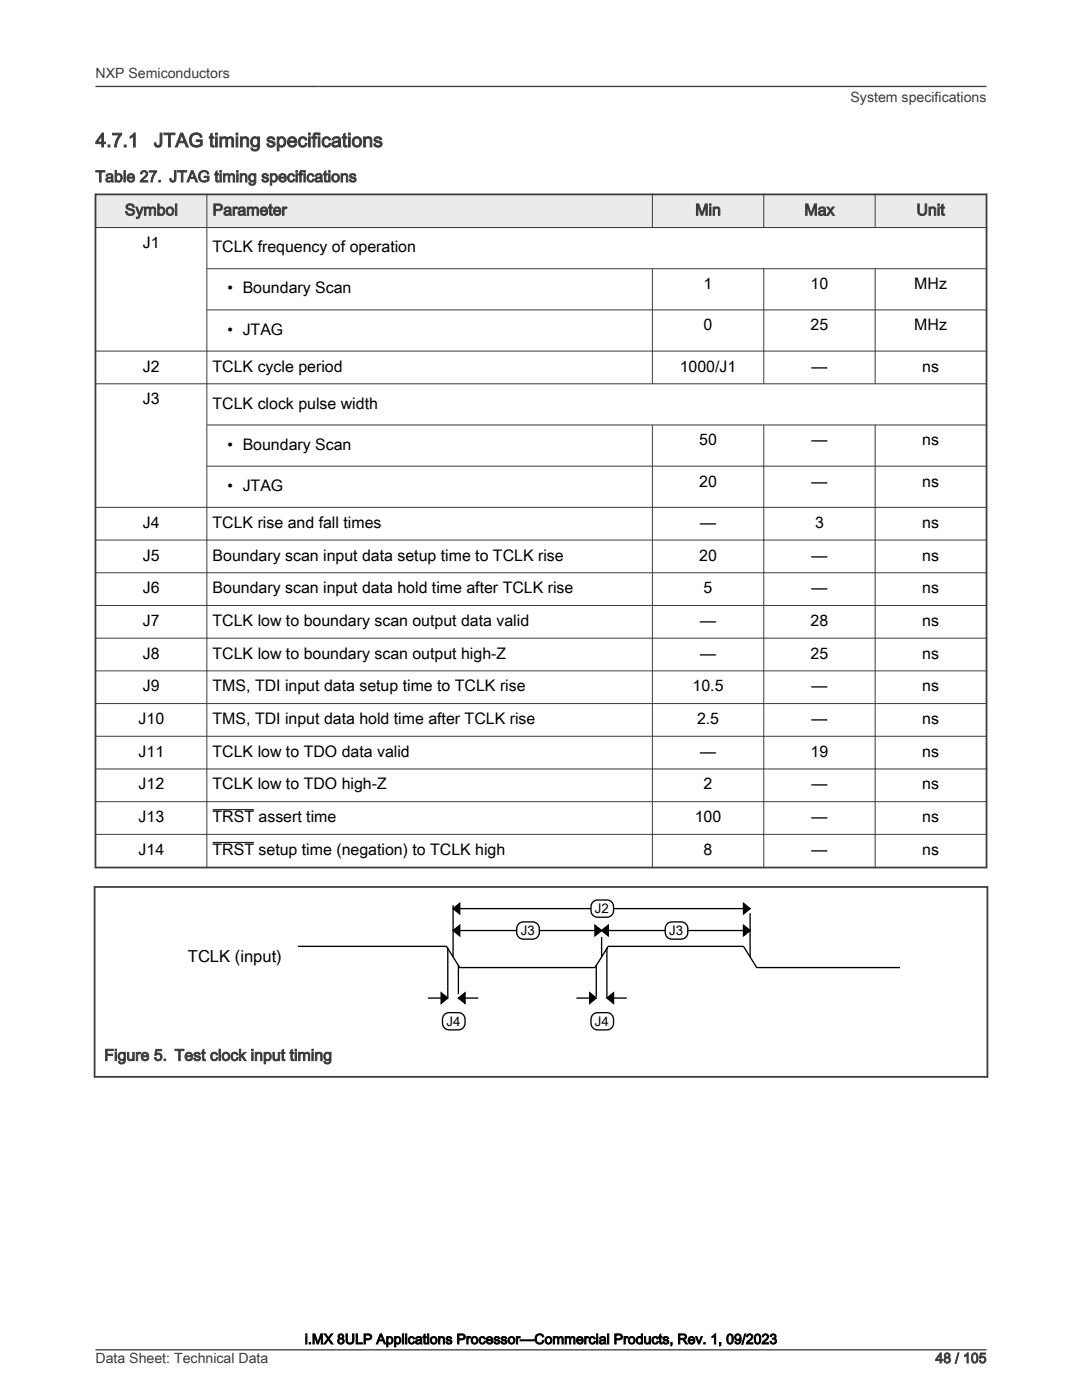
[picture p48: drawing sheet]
<svg xmlns="http://www.w3.org/2000/svg" width="216mm" height="279mm" viewBox="0 0 216 279" stroke-linecap="round" stroke-linejoin="round" font-family="sans-serif">
<defs><g id="words">
<g font-size="3.9" fill="#3c3c3c">
<text x="19" y="29.3">4.7.1</text>
<text x="30.7" y="29.3">JTAG timing specifications</text>
</g>
<text font-size="3.3" x="37.5" y="192">TCLK (input)</text>
<g font-size="3.2" fill="#3c3c3c">
<text x="19" y="36.3">Table 27. JTAG timing specifications</text>
<text x="24.9" y="43">Symbol</text>
<text x="42.4" y="43">Parameter</text>
<text x="138.7" y="43">Min</text>
<text x="160.5" y="43">Max</text>
<text x="182.9" y="43">Unit</text>
<text x="20.8" y="211.7">Figure 5. Test clock input timing</text>
</g>
<g font-size="3.2">
<text x="28.5" y="49.5">J1</text>
<text x="42.4" y="50.3">TCLK frequency of operation</text>
<text x="45.4" y="58.6">• Boundary Scan</text>
<text x="140.4" y="57.7">1</text>
<text x="161.7" y="57.7">10</text>
<text x="182.4" y="57.7">MHz</text>
<text x="140.4" y="65.9">0</text>
<text x="161.7" y="65.9">25</text>
<text x="182.4" y="65.9">MHz</text>
<text x="45.4" y="66.8">• JTAG</text>
<text x="28.5" y="74.2">J2</text>
<text x="42.4" y="74.2">TCLK cycle period</text>
<text x="135.6" y="74.2">1000/J1</text>
<text x="161.9" y="74.2">—</text>
<text x="184" y="74.2">ns</text>
<text x="28.5" y="80.7">J3</text>
<text x="42.4" y="81.5">TCLK clock pulse width</text>
<text x="45.4" y="89.7">• Boundary Scan</text>
<text x="139.5" y="88.9">50</text>
<text x="161.9" y="88.9">—</text>
<text x="184" y="88.9">ns</text>
<text x="45.4" y="98">• JTAG</text>
<text x="139.5" y="97.1">20</text>
<text x="161.9" y="97.1">—</text>
<text x="184" y="97.1">ns</text>
<text x="28.5" y="105.3">J4</text>
<text x="42.4" y="105.3">TCLK rise and fall times</text>
<text x="139.7" y="105.3">—</text>
<text x="162.6" y="105.3">3</text>
<text x="184" y="105.3">ns</text>
<text x="28.5" y="111.9">J5</text>
<text x="42.4" y="111.9">Boundary scan input data setup time to TCLK rise</text>
<text x="139.5" y="111.9">20</text>
<text x="161.9" y="111.9">—</text>
<text x="184" y="111.9">ns</text>
<text x="28.5" y="118.4">J6</text>
<text x="42.4" y="118.4">Boundary scan input data hold time after TCLK rise</text>
<text x="140.4" y="118.4">5</text>
<text x="161.9" y="118.4">—</text>
<text x="184" y="118.4">ns</text>
<text x="28.5" y="124.9">J7</text>
<text x="42.4" y="124.9">TCLK low to boundary scan output data valid</text>
<text x="139.7" y="124.9">—</text>
<text x="161.7" y="124.9">28</text>
<text x="184" y="124.9">ns</text>
<text x="28.5" y="131.4">J8</text>
<text x="42.4" y="131.4">TCLK low to boundary scan output high-Z</text>
<text x="139.7" y="131.4">—</text>
<text x="161.7" y="131.4">25</text>
<text x="184" y="131.4">ns</text>
<text x="28.5" y="138">J9</text>
<text x="42.4" y="138">TMS, TDI input data setup time to TCLK rise</text>
<text x="138.2" y="138">10.5</text>
<text x="161.9" y="138">—</text>
<text x="184" y="138">ns</text>
<text x="27.6" y="144.5">J10</text>
<text x="42.4" y="144.5">TMS, TDI input data hold time after TCLK rise</text>
<text x="139.1" y="144.5">2.5</text>
<text x="161.9" y="144.5">—</text>
<text x="184" y="144.5">ns</text>
<text x="27.6" y="151">J11</text>
<text x="42.4" y="151">TCLK low to TDO data valid</text>
<text x="139.7" y="151">—</text>
<text x="161.7" y="151">19</text>
<text x="184" y="151">ns</text>
<text x="27.6" y="157.6">J12</text>
<text x="42.4" y="157.6">TCLK low to TDO high-Z</text>
<text x="140.4" y="157.6">2</text>
<text x="161.9" y="157.6">—</text>
<text x="184" y="157.6">ns</text>
<text x="27.6" y="164.1">J13</text>
<text x="42.4" y="164.1">TRST assert time</text>
<text x="138.6" y="164.1">100</text>
<text x="161.9" y="164.1">—</text>
<text x="184" y="164.1">ns</text>
<text x="27.6" y="170.6">J14</text>
<text x="42.4" y="170.6">TRST setup time (negation) to TCLK high</text>
<text x="140.4" y="170.6">8</text>
<text x="161.9" y="170.6">—</text>
<text x="184" y="170.6">ns</text>
</g>
<g font-size="2.8" fill="#3c3c3c">
<text x="19" y="15.6">NXP Semiconductors</text>
<text x="169.7" y="20.4">System specifications</text>
<text x="19" y="272">Data Sheet: Technical Data</text>
<text x="186.7" y="272">48 / 105</text>
</g>
<text font-size="2.8" x="60.8" y="268.2">i.MX 8ULP Applications Processor—Commercial Products, Rev. 1, 09/2023</text>
<g font-size="2.6">
<text x="118.7" y="182.3">J2</text>
<text x="103.9" y="186.6">J3</text>
<text x="133.5" y="186.6">J3</text>
<text x="89.1" y="204.7">J4</text>
<text x="118.7" y="204.7">J4</text>
</g>
</g></defs>
<path d="M19 38.8h177.8v6.6h-177.8z" fill-rule="evenodd" fill="#ebebeb"/>
<path d="M42.4 161.6h8.3M42.4 168.1h8.3" fill="none" stroke="#000" stroke-width=".2"/>
<path d="M18.9 38.8h178.1M19 38.6v134.7M196.8 38.6v134.7M18.9 173.1h178.1" fill="none" stroke="#3c3c3c" stroke-width=".35"/>
<g fill="none" stroke="#3c3c3c" stroke-width=".2">
<path d="M41.3 38.6v134.7M130.2 38.6v6.8M152.4 38.6v6.8M174.6 38.6v6.8M18.9 45.4h178.1M41.3 53.6h155.7M130.2 53.5v23.1M152.4 53.5v23.1M174.6 53.5v23.1M18.9 70.1h178.1M18.9 76.6h178.1M41.3 61.8h155.7"/>
<path d="M41.3 84.8h155.7M41.3 93h155.7M130.2 84.7v88.6M152.4 84.7v88.6M174.6 84.7v88.6M18.9 101.3h178.1M18.9 107.8h178.1M18.9 114.3h178.1M18.9 120.8h178.1M18.9 127.4h178.1M18.9 133.9h178.1M18.9 140.4h178.1"/>
<path d="M18.9 146.9h178.1M18.9 153.5h178.1M18.9 160h178.1M18.9 166.5h178.1"/>
</g>
<g fill="none" stroke="#000" stroke-width=".26">
<path d="M59.5 188.9h29.6l2.6 4.2h27l2.7-4.2h27l2.6 4.2h28.4M88 198.1l1.4 1.1-1.4 1zM89.4 189.1v10.1h-4M90.4 180.7v10.3M90.4 181.3l1.3-1v2.1zM90.4 185.7l1.3-1.1v2.2zM90.4 181.3h59.3M90.4 185.7h59.3M91.5 199.2l1.3-1.1v2.1zM91.5 199.2h3.9M91.5 192.6v5.8M115 199.2h4"/>
<path d="M117.7 198.1l1.3 1.1-1.3 1zM118.7 184.6l1.3 1.1-1.3 1.1zM119 192.6v6.3M120 187v4M120 185.7l1.4-1.1v2.2zM121.1 189.1v10.1h4M121.1 199.2l1.3-1.1v2.1zM148.4 180.3l1.3 1-1.3 1.1zM148.4 184.6l1.3 1.1-1.3 1.1zM149.7 182.3v8.7"/>
</g>
<path d="M88 198.1l1.4 1.1-1.4 1zM90.4 181.3l1.3-1v2.1zM90.4 185.7l1.3-1.1v2.2zM91.5 199.2l1.3-1.1v2.1zM117.7 198.1l1.3 1.1-1.3 1zM118.7 184.6l1.3 1.1-1.3 1.1zM120 185.7l1.4-1.1v2.2zM121.1 199.2l1.3-1.1v2.1zM148.4 180.3l1.3 1-1.3 1.1zM148.4 184.6l1.3 1.1-1.3 1.1z" fill="#000"/>
<path d="M118.5 179.9a4.5 4.5 0 0 1 3-.2 1.92 1.92 0 0 1 0 3.3 4.5 4.5 0 0 1-3-.2 2.14 2.14 0 0 1 0-2.9z" fill="#fff"/>
<path d="M118.5 179.9a4.5 4.5 0 0 1 3-.2 1.92 1.92 0 0 1 0 3.3 4.5 4.5 0 0 1-3-.2 2.14 2.14 0 0 1 0-2.9z" fill="none" stroke="#000" stroke-width=".26"/>
<path d="M103.7 184.2a4.5 4.5 0 0 1 3-.1 1.92 1.92 0 0 1 0 3.3 4.5 4.5 0 0 1-3-.2 2.14 2.14 0 0 1 0-3z" fill="#fff"/>
<path d="M103.7 184.2a4.5 4.5 0 0 1 3-.1 1.92 1.92 0 0 1 0 3.3 4.5 4.5 0 0 1-3-.2 2.14 2.14 0 0 1 0-3z" fill="none" stroke="#000" stroke-width=".26"/>
<path d="M133.3 184.2a4.5 4.5 0 0 1 3-.1 1.92 1.92 0 0 1 0 3.3 4.5 4.5 0 0 1-3-.2 2.14 2.14 0 0 1 0-3z" fill="#fff"/>
<path d="M133.3 184.2a4.5 4.5 0 0 1 3-.1 1.92 1.92 0 0 1 0 3.3 4.5 4.5 0 0 1-3-.2 2.14 2.14 0 0 1 0-3z" fill="none" stroke="#000" stroke-width=".26"/>
<path d="M88.8 202.3a4.5 4.5 0 0 1 3.1-.1 1.92 1.92 0 0 1 0 3.3 4.5 4.5 0 0 1-3.1-.2 2.14 2.14 0 0 1 0-3z" fill="#fff"/>
<path d="M88.8 202.3a4.5 4.5 0 0 1 3.1-.1 1.92 1.92 0 0 1 0 3.3 4.5 4.5 0 0 1-3.1-.2 2.14 2.14 0 0 1 0-3z" fill="none" stroke="#000" stroke-width=".26"/>
<path d="M118.5 202.4a4.5 4.5 0 0 1 3-.2 1.92 1.92 0 0 1 0 3.3 4.5 4.5 0 0 1-3-.2 2.14 2.14 0 0 1 0-2.9z" fill="#fff"/>
<path d="M118.5 202.4a4.5 4.5 0 0 1 3-.2 1.92 1.92 0 0 1 0 3.3 4.5 4.5 0 0 1-3-.2 2.14 2.14 0 0 1 0-2.9z" fill="none" stroke="#000" stroke-width=".26"/>
<path d="M18.7 177h178.5M18.9 176.8v38.3M197 176.8v38.3M18.7 214.9h178.5" fill="none" stroke="#3c3c3c" stroke-width=".35"/>
<path d="M19 17.3h177.8M19 269.4h177.8" fill="none" stroke="#3c3c3c" stroke-width=".26"/>
<use href="#words"/>
</svg>
